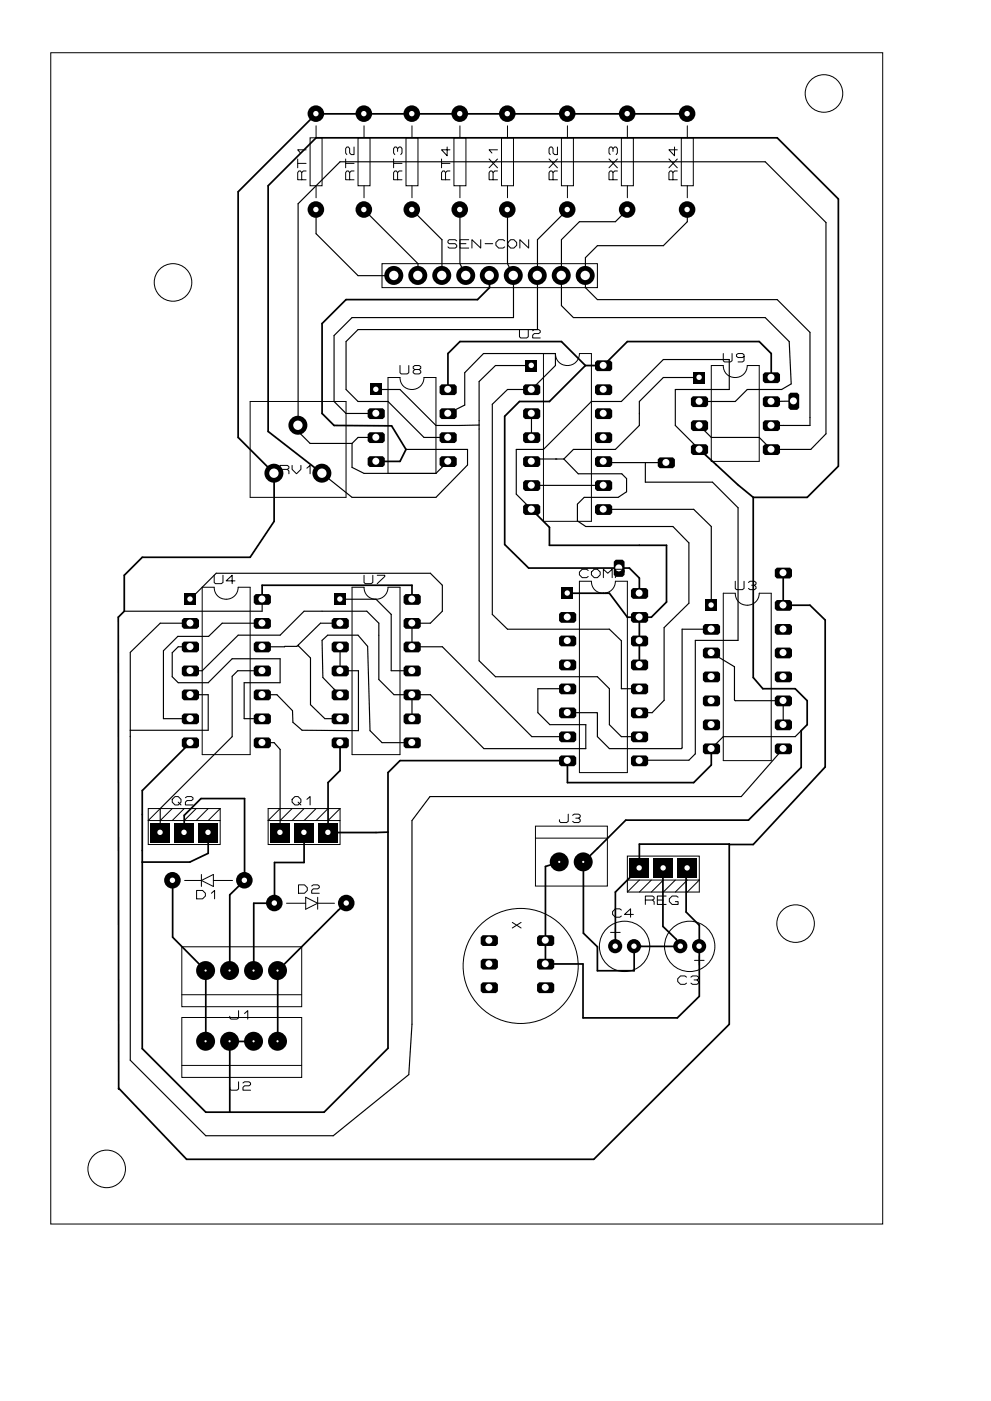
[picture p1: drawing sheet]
<svg xmlns="http://www.w3.org/2000/svg" width="210mm" height="297mm" viewBox="0 0 210 297" stroke-linecap="round" stroke-linejoin="round" font-family="sans-serif">
<g fill="none" stroke="#000" stroke-width=".24">
<path d="M67 44.4v5.1l8.9 8.9h7.6M77.1 44.4l11.5 11.5v2.5M87.3 44.4l6.3 6.4v7.6M97.5 44.4v11.5l1.2 2.5M107.5 44.4v11.5l1.3 2.5v8.9h-34.2l-3.8 3.8v14l2.5 2.5h6.4M120.2 44.4l-6.3 6.4v19h-38l-2.6 2.6v10.1l2.6 2.6h6.3l7.6 7.6h5.1M132.9 44.4l-2.5 2.6h-7.6l-3.8 3.8v14l2.5 2.5h40.6l5.1 5.1 .4 9-2 1.1h-7.3l-2.5 2.6h-7.6M145.6 44.4v2.6l-5.1 5.1h-13.9l-2.6 2.5v6.4l2.6 2.5h38.1l6.9 6.9v19.8h-8.2M112.6 77.5h-7.6l-3.5 3.4v59.1l3.5 3.4h21.6l2.5 2.6v7.6l2.6 2.5h3.8M74.6 94v5.1l2.5 1.2h15.3l2.5-2.5M79.7 92.7h-3.8l-1.3 1.3M79.7 82.5h5.1l7.6 7.7 9.1-.1"/>
<path d="M86 95.2h13.1v3.4l-6.7 6.8h-17.8l-6.4-5.1M94.9 92.7h.1M94.9 87.6l3.6-1.7v-6.9l3.9-4.1h15.3v2.6l-5.1 5h-5.1l-3.2 3.2v44.5l3.2 3.1h21.6l2.6 2.5v10.2h3.8M112.6 87.6v5.1M117.8 97.3h.1M119.5 97.3l3 3.1h9.2l1.1 1v2.8l-1.8 1.2h-7.2l-1.5 1.4v3.6l1.8 1.2h18.5l3.4 3.5v12.7l-5.3 5.2v15.4l-2.5 2.6h-2.7M119.5 97.3h-6.4l-.5 .5M127.8 97.8l1.8 .2h11.5M136.7 98v4.2h14.3l5.4 5.4v28.1h-9.1v24.1l-1.3 1.3-10.5 .1M148.2 95.2l-5.1-5v-7.7h11.4v-6.3h-14l-8.8 8.9h-6.4l-10.2 10.1h-5.7v9.5l3.2 3.2M148.2 80h-7.7l-5 5.1v5.1l-5.1 5h-8.9l-2 2.1M148.2 90.2l2.5 2.5h10.2l2.5 2.5h8.4l3.2-3.3v-44.7l-12.9-12.9h-90l-8.9 8.9v48.2l2.5 2.6h8.9"/>
<path d="M163.4 90.2h.1M168.1 85l-4.7 .1M112.6 102.9h15.2M127.8 107.9h19.2l3.7 3.7v16.7M40.3 137.1h-2.5l-1.3 1.2v5.1l1.3 1.3h6.3l5.1-5.1h10.2v5.1h-7.7v7.6h3.8M40.3 132.1h-6.3l-6.4 6.2v86.4l16 16h27l16-12.9 .7-10.7v-43.2l3.8-5.1h66l8.8-10.1M40.3 127l5.5-5.5h45.4l2.5 2.5v5.5l-2.5 2.6h-3.9M55.5 137.1h.1M55.5 132.1h.1M55.5 132.1h-8.4l-2.9 2.8h-6.5l-3.1 3v14.4h5.7M55.5 127v2.5h-29.2M63.2 136.7l-.3 .3-7.4 .1"/>
<path d="M63.2 136.7v.2l2.6 2.5v10l3 2.9h3.3M72.1 132.1h-4.2l-4.7 4.6M72.1 137.1v5.1h3.8v12.7l-11.9-.1-1.9-1.7-.1-2.5-3.3-3.4h-3.2M72.1 127h7.6l3.2 3.2v12h4.4M87.3 137.1h.1M87.3 132.1h.1M87.3 137.1h6.4l19 19h7.5M87.3 132.1v5M150.7 133.3h-6.2v25.2l-.1 .2h-15.3l-2.5-2.6-.1-5.1h-6.3M150.7 138.3l4.9 3v7l.2 .2h10.1v5.1M40.3 142.2h2.5l7.7-7.6h8.9l5-5.1h13.3l2.6 2.6v11.9l3.2 3.2h7.7l11.3 11.5h21.6v-5.1h-7.6l-2.5-2.6v-5h6.2M40.3 147.2h3.8v7.6h-16.5"/>
<path d="M55.5 142.2h-5.1l-1.2 1.1v12.8l-15.2 15.3v5M55.5 157.4h2.6l1.3 1.4v17.6M72.1 147.2l-3.7-3.6-.2-7.9 1.2-1.1h6.5l2 2.4 .5 17.9 2.5 2.5h6.4M87.3 147.2v5.1M169.8 154.9l-1.3 1.2h-15.3l-2.5 2.6"/>
</g>
<g fill="none" stroke="#000" stroke-width=".37">
<path d="M145.6 24.1h-78.6l-16.5 16.5v52.1l7.6 7.6v10.2l-5.1 7.6h-22.9l-3.8 3.8v7.6l-1.2 1.3v100v-.2l14.4 15.1h86.3l28.7-28.6v-38.2h-19v5.1l-5.1 5.1v11.5M103.7 58.4v2.6l-2.5 2.5h-27.9l-5.1 5.1v19l2.6 2.6 12.2 .1 3 4.9-1.2 2.6h-5.1M124 77.5l-7.6 7.6h-6.3l-3.2 3.1v27.2l5.1 5h21.3l2.2 2.1v3.2M124 77.5l-5-5.1h-21.5l-2.6 2.5v7.6M124 77.5h3.8l5.1-5.1h28l2.5 2.5v5.1M148.2 95.2l8.1 7.5 3.3 2.7M67 100.3h1.2l-11.4-8.9v-52l10.2-10.2h97.7l12.9 13v56.6l-6.6 6.6h-11.4M112.6 107.9l3.8 3.9v3.8h24.8v12l-3.2 3.2h-5.1l-3.8-5.1h-8.9M159.6 105.4v38.2l2 2.4h6.9l2.5 2.5v5.1l-1.2 1.3v7.7l-11.2 11.2h-26l-9 8.9v15.1l3 2.9v5h7.8v-5.1h9.8l-.9-1.5-2.8-2.8v-12.3M55.5 127v-3h31.8v3M135.5 130.8v10.1M165.9 121.4v6.9h5.7l3.2 3.1v31.2l-15.2 16.4h-5.1"/>
<path d="M40.3 157.4l-10.2 10.2v54.6l13.5 13.5h25.1l13.5-13.5v-58.5l2.6-2.5h35.4v4.7h26.8l3.7-3.8v-3.4M72.1 157.4v5.9l-2.6 2.6v10.5h12.7M39 176.4v-3.6l3.6-3.6h9.2v17.4l-3.1 3.1v16M44.1 176.4v4.4l-3.9 1.9h-10.1M64.4 176.4v6.4h-6.2v8.6h-4.4v14.3M36.6 186.6v12l7 7.1v15M73.4 191.4l-1.8 1.6-12.8 12.7v15M118.5 182.7l-2.9 .9v20.7h7.9v11.4h20l4.7-4.5v-15.1l-2.8-2.8v-7.3l.2-2M53.8 220.7h-5.1v15"/>
</g>
<g fill="#000">
<path d="M119 124.5h2.5v2.5h-2.5z"/>
<circle cx="135.5" cy="135.8" r=".18"/>
<circle cx="135.5" cy="130.8" r=".18"/>
</g>
<circle cx="120.2" cy="125.7" r=".57" fill="#fff"/>
<path d="M118.9 129.7h2.8l.4 .4v1.5l-.4 .4h-2.8l-.5-.4v-1.5z" fill="#000"/>
<circle cx="120.2" cy="130.8" r=".74" fill="#fff"/>
<path d="M118.4 135.1l.5-.4h2.8l.4 .4v1.5l-.4 .4h-2.8l-.5-.4z" fill="#000"/>
<circle cx="120.2" cy="135.8" r=".74" fill="#fff"/>
<path d="M118.9 139.8h2.8l.4 .4v1.4l-.4 .5h-2.8l-.5-.5v-1.4z" fill="#000"/>
<circle cx="120.2" cy="140.8" r=".74" fill="#fff"/>
<path d="M118.9 144.9h2.8l.4 .4v1.4l-.4 .5h-2.8l-.5-.5v-1.4z" fill="#000"/>
<circle cx="120.2" cy="145.9" r=".74" fill="#fff"/>
<path d="M118.9 149.9h2.8l.4 .5v1.4l-.4 .4h-2.8l-.5-.4v-1.4z" fill="#000"/>
<circle cx="120.2" cy="151" r=".74" fill="#fff"/>
<path d="M118.9 155h2.8l.4 .4v1.5l-.4 .4h-2.8l-.5-.4v-1.5z" fill="#000"/>
<circle cx="120.2" cy="156.1" r=".74" fill="#fff"/>
<path d="M118.9 160.1h2.8l.4 .4v1.5l-.4 .4h-2.8l-.5-.4v-1.5z" fill="#000"/>
<circle cx="120.2" cy="161.2" r=".74" fill="#fff"/>
<path d="M133.7 160.5l.4-.4h2.8l.4 .4v1.5l-.4 .4h-2.8l-.4-.4z" fill="#000"/>
<circle cx="135.4" cy="161.2" r=".74" fill="#fff"/>
<path d="M133.7 155.4l.4-.4h2.8l.4 .4v1.5l-.4 .4h-2.8l-.4-.4z" fill="#000"/>
<circle cx="135.4" cy="156.1" r=".74" fill="#fff"/>
<path d="M134.1 149.9h2.8l.4 .5v1.4l-.4 .4h-2.8l-.4-.4v-1.4z" fill="#000"/>
<circle cx="135.4" cy="151" r=".74" fill="#fff"/>
<path d="M134.1 144.9h2.8l.4 .4v1.4l-.4 .5h-2.8l-.4-.5v-1.4z" fill="#000"/>
<circle cx="135.4" cy="145.9" r=".74" fill="#fff"/>
<path d="M134.1 139.8h2.8l.4 .4v1.4l-.4 .5h-2.8l-.4-.5v-1.4z" fill="#000"/>
<circle cx="135.4" cy="140.8" r=".74" fill="#fff"/>
<path d="M133.7 135.1l.4-.4h2.8l.4 .4v1.5l-.4 .4h-2.8l-.4-.4z" fill="#000"/>
<circle cx="135.4" cy="135.8" r=".74" fill="#fff"/>
<path d="M134.1 129.7h2.8l.4 .4v1.5l-.4 .4h-2.8l-.4-.4v-1.5z" fill="#000"/>
<circle cx="135.4" cy="130.8" r=".74" fill="#fff"/>
<path d="M133.7 125.1l.4-.5h2.8l.4 .5v1.4l-.4 .4h-2.8l-.4-.4z" fill="#000"/>
<circle cx="135.4" cy="125.7" r=".74" fill="#fff"/>
<path d="M111.3 76.2h2.6v2.5h-2.6z" fill="#000"/>
<circle cx="112.6" cy="77.4" r=".57" fill="#fff"/>
<path d="M111.3 81.4h2.7l.5 .5v1.4l-.5 .4h-2.7l-.5-.4v-1.4z" fill="#000"/>
<circle cx="112.6" cy="82.5" r=".74" fill="#fff"/>
<path d="M111.3 86.5h2.7l.5 .5v1.4l-.5 .4h-2.7l-.5-.4v-1.4z" fill="#000"/>
<circle cx="112.6" cy="87.6" r=".74" fill="#fff"/>
<path d="M111.3 91.6h2.7l.5 .4v1.5l-.5 .4h-2.7l-.5-.4v-1.5z" fill="#000"/>
<circle cx="112.6" cy="92.7" r=".74" fill="#fff"/>
<path d="M110.8 97.1l.5-.4h2.7l.5 .4v1.5l-.5 .4h-2.7l-.5-.4z" fill="#000"/>
<circle cx="112.6" cy="97.7" r=".74" fill="#fff"/>
<path d="M111.3 101.8h2.7l.5 .4v1.4l-.5 .5h-2.7l-.5-.5v-1.4z" fill="#000"/>
<circle cx="112.6" cy="102.8" r=".74" fill="#fff"/>
<path d="M111.3 106.8h2.7l.5 .5v1.4l-.5 .4h-2.7l-.5-.4v-1.4z" fill="#000"/>
<circle cx="112.6" cy="107.9" r=".74" fill="#fff"/>
<path d="M126.5 106.8h2.8l.4 .5v1.4l-.4 .4h-2.8l-.4-.4v-1.4z" fill="#000"/>
<circle cx="127.8" cy="107.9" r=".74" fill="#fff"/>
<path d="M126.5 101.8h2.8l.4 .4v1.4l-.4 .5h-2.8l-.4-.5v-1.4z" fill="#000"/>
<circle cx="127.8" cy="102.8" r=".74" fill="#fff"/>
<path d="M126.1 97.1l.4-.4h2.8l.4 .4v1.5l-.4 .4h-2.8l-.4-.4z" fill="#000"/>
<circle cx="127.8" cy="97.7" r=".74" fill="#fff"/>
<path d="M126.1 92l.4-.4h2.8l.4 .4v1.5l-.4 .4h-2.8l-.4-.4z" fill="#000"/>
<circle cx="127.8" cy="92.7" r=".74" fill="#fff"/>
<path d="M126.5 86.5h2.8l.4 .5v1.4l-.4 .4h-2.8l-.4-.4v-1.4z" fill="#000"/>
<circle cx="127.8" cy="87.6" r=".74" fill="#fff"/>
<path d="M126.5 81.4h2.8l.4 .5v1.4l-.4 .4h-2.8l-.4-.4v-1.4z" fill="#000"/>
<circle cx="127.8" cy="82.5" r=".74" fill="#fff"/>
<path d="M126.1 76.8l.4-.4h2.8l.4 .4v1.4l-.4 .5h-2.8l-.4-.5z" fill="#000"/>
<circle cx="127.8" cy="77.4" r=".74" fill="#fff"/>
<path d="M149.4 127h2.6v2.5h-2.6z" fill="#000"/>
<circle cx="150.7" cy="128.2" r=".57" fill="#fff"/>
<path d="M149.4 132.2h2.7l.5 .5v1.4l-.5 .4h-2.7l-.5-.4v-1.4z" fill="#000"/>
<circle cx="150.7" cy="133.3" r=".74" fill="#fff"/>
<path d="M149.4 137.2h2.7l.5 .5v1.4l-.5 .4h-2.7l-.5-.4v-1.4z" fill="#000"/>
<circle cx="150.7" cy="138.3" r=".74" fill="#fff"/>
<path d="M149.4 142.3h2.7l.5 .4v1.5l-.5 .4h-2.7l-.5-.4v-1.5z" fill="#000"/>
<circle cx="150.7" cy="143.4" r=".74" fill="#fff"/>
<path d="M149.4 147.4h2.7l.5 .4v1.5l-.5 .4h-2.7l-.5-.4v-1.5z" fill="#000"/>
<circle cx="150.7" cy="148.5" r=".74" fill="#fff"/>
<path d="M149.4 152.5h2.7l.5 .4v1.4l-.5 .5h-2.7l-.5-.5v-1.4z" fill="#000"/>
<circle cx="150.7" cy="153.5" r=".74" fill="#fff"/>
<path d="M149.4 157.6h2.7l.5 .4v1.4l-.5 .5h-2.7l-.5-.5v-1.4z" fill="#000"/>
<circle cx="150.7" cy="158.6" r=".74" fill="#fff"/>
<path d="M164.6 157.6h2.8l.4 .4v1.4l-.4 .5h-2.8l-.4-.5v-1.4z" fill="#000"/>
<circle cx="165.9" cy="158.6" r=".74" fill="#fff"/>
<path d="M164.6 152.5h2.8l.4 .4v1.4l-.4 .5h-2.8l-.4-.5v-1.4z" fill="#000"/>
<circle cx="165.9" cy="153.5" r=".74" fill="#fff"/>
<path d="M164.2 147.8l.4-.4h2.8l.4 .4v1.5l-.4 .4h-2.8l-.4-.4z" fill="#000"/>
<circle cx="165.9" cy="148.5" r=".74" fill="#fff"/>
<path d="M164.2 142.7l.4-.4h2.8l.4 .4v1.5l-.4 .4h-2.8l-.4-.4z" fill="#000"/>
<circle cx="165.9" cy="143.4" r=".74" fill="#fff"/>
<path d="M164.2 137.7l.4-.5h2.8l.4 .5v1.4l-.4 .4h-2.8l-.4-.4z" fill="#000"/>
<circle cx="165.9" cy="138.3" r=".74" fill="#fff"/>
<path d="M164.2 132.7l.4-.5h2.8l.4 .5v1.4l-.4 .4h-2.8l-.4-.4z" fill="#000"/>
<circle cx="165.9" cy="133.3" r=".74" fill="#fff"/>
<path d="M164.6 127.2h2.8l.4 .4v1.4l-.4 .5h-2.8l-.4-.5v-1.4z" fill="#000"/>
<circle cx="165.9" cy="128.2" r=".74" fill="#fff"/>
<path d="M70.8 125.7h2.5v2.6h-2.5z" fill="#000"/>
<circle cx="72" cy="127" r=".57" fill="#fff"/>
<path d="M70.3 131.4l.4-.4h2.8l.4 .4v1.4l-.4 .5h-2.8l-.4-.5z" fill="#000"/>
<circle cx="72" cy="132" r=".74" fill="#fff"/>
<path d="M70.3 136.4l.4-.4h2.8l.4 .4v1.4l-.4 .5h-2.8l-.4-.5z" fill="#000"/>
<circle cx="72" cy="137" r=".74" fill="#fff"/>
<path d="M70.3 141.5l.4-.4h2.8l.4 .4v1.4l-.4 .4h-2.8l-.4-.4z" fill="#000"/>
<circle cx="72" cy="142.1" r=".74" fill="#fff"/>
<path d="M70.7 146.1h2.8l.4 .5v1.4l-.4 .4h-2.8l-.4-.4v-1.4z" fill="#000"/>
<circle cx="72" cy="147.2" r=".74" fill="#fff"/>
<path d="M70.7 151.2h2.8l.4 .4v1.5l-.4 .4h-2.8l-.4-.4v-1.5z" fill="#000"/>
<circle cx="72" cy="152.3" r=".74" fill="#fff"/>
<path d="M70.7 156.3h2.8l.4 .4v1.5l-.4 .4h-2.8l-.4-.4v-1.5z" fill="#000"/>
<circle cx="72" cy="157.4" r=".74" fill="#fff"/>
<path d="M85.9 156.3h2.8l.5 .4v1.5l-.5 .4h-2.8l-.4-.4v-1.5z" fill="#000"/>
<circle cx="87.2" cy="157.4" r=".74" fill="#fff"/>
<path d="M85.9 151.2h2.8l.5 .4v1.5l-.5 .4h-2.8l-.4-.4v-1.5z" fill="#000"/>
<circle cx="87.2" cy="152.3" r=".74" fill="#fff"/>
<path d="M85.9 146.1h2.8l.5 .5v1.4l-.5 .4h-2.8l-.4-.4v-1.4z" fill="#000"/>
<circle cx="87.2" cy="147.2" r=".74" fill="#fff"/>
<path d="M85.5 141.5l.4-.4h2.8l.5 .4v1.4l-.5 .4h-2.8l-.4-.4z" fill="#000"/>
<circle cx="87.2" cy="142.1" r=".74" fill="#fff"/>
<path d="M85.5 136.4l.4-.4h2.8l.5 .4v1.4l-.5 .5h-2.8l-.4-.5z" fill="#000"/>
<circle cx="87.2" cy="137" r=".74" fill="#fff"/>
<path d="M85.5 131.4l.4-.4h2.8l.5 .4v1.4l-.5 .5h-2.8l-.4-.5z" fill="#000"/>
<circle cx="87.2" cy="132" r=".74" fill="#fff"/>
<path d="M85.5 126.3l.4-.4h2.8l.5 .4v1.5l-.5 .4h-2.8l-.4-.4z" fill="#000"/>
<circle cx="87.2" cy="127" r=".74" fill="#fff"/>
<path d="M39 125.7h2.6v2.6h-2.6z" fill="#000"/>
<circle cx="40.3" cy="127" r=".57" fill="#fff"/>
<path d="M38.5 131.4l.4-.4h2.8l.5 .4v1.4l-.5 .5h-2.8l-.4-.5z" fill="#000"/>
<circle cx="40.3" cy="132" r=".74" fill="#fff"/>
<path d="M38.5 136.4l.4-.4h2.8l.5 .4v1.4l-.5 .5h-2.8l-.4-.5z" fill="#000"/>
<circle cx="40.3" cy="137" r=".74" fill="#fff"/>
<path d="M38.5 141.5l.4-.4h2.8l.5 .4v1.4l-.5 .4h-2.8l-.4-.4z" fill="#000"/>
<circle cx="40.3" cy="142.1" r=".74" fill="#fff"/>
<path d="M38.9 146.1h2.8l.5 .5v1.4l-.5 .4h-2.8l-.4-.4v-1.4z" fill="#000"/>
<circle cx="40.3" cy="147.2" r=".74" fill="#fff"/>
<path d="M38.9 151.2h2.8l.5 .4v1.5l-.5 .4h-2.8l-.4-.4v-1.5z" fill="#000"/>
<circle cx="40.3" cy="152.3" r=".74" fill="#fff"/>
<path d="M38.9 156.3h2.8l.5 .4v1.5l-.5 .4h-2.8l-.4-.4v-1.5z" fill="#000"/>
<circle cx="40.3" cy="157.4" r=".74" fill="#fff"/>
<path d="M53.8 156.7l.4-.4h2.8l.4 .4v1.5l-.4 .4h-2.8l-.4-.4z" fill="#000"/>
<circle cx="55.5" cy="157.4" r=".74" fill="#fff"/>
<path d="M53.8 151.6l.4-.4h2.8l.4 .4v1.5l-.4 .4h-2.8l-.4-.4z" fill="#000"/>
<circle cx="55.5" cy="152.3" r=".74" fill="#fff"/>
<path d="M54.2 146.1h2.8l.4 .5v1.4l-.4 .4h-2.8l-.4-.4v-1.4z" fill="#000"/>
<circle cx="55.5" cy="147.2" r=".74" fill="#fff"/>
<path d="M53.8 141.5l.4-.4h2.8l.4 .4v1.4l-.4 .4h-2.8l-.4-.4z" fill="#000"/>
<circle cx="55.5" cy="142.1" r=".74" fill="#fff"/>
<path d="M53.8 136.4l.4-.4h2.8l.4 .4v1.4l-.4 .5h-2.8l-.4-.5z" fill="#000"/>
<circle cx="55.5" cy="137" r=".74" fill="#fff"/>
<path d="M53.8 131.4l.4-.4h2.8l.4 .4v1.4l-.4 .5h-2.8l-.4-.5z" fill="#000"/>
<circle cx="55.5" cy="132" r=".74" fill="#fff"/>
<path d="M53.8 126.3l.4-.4h2.8l.4 .4v1.5l-.4 .4h-2.8l-.4-.4z" fill="#000"/>
<circle cx="55.5" cy="127" r=".74" fill="#fff"/>
<path d="M78.4 81.3h2.5v2.5h-2.5z" fill="#000"/>
<circle cx="79.6" cy="82.5" r=".57" fill="#fff"/>
<path d="M78.3 86.5h2.8l.4 .5v1.4l-.4 .4h-2.8l-.4-.4v-1.4z" fill="#000"/>
<circle cx="79.6" cy="87.6" r=".74" fill="#fff"/>
<path d="M78.3 91.6h2.8l.4 .4v1.5l-.4 .4h-2.8l-.4-.4v-1.5z" fill="#000"/>
<circle cx="79.6" cy="92.7" r=".74" fill="#fff"/>
<path d="M77.9 97.1l.4-.4h2.8l.4 .4v1.5l-.4 .4h-2.8l-.4-.4z" fill="#000"/>
<circle cx="79.6" cy="97.7" r=".74" fill="#fff"/>
<path d="M93.1 97.1l.5-.4h2.8l.4 .4v1.5l-.4 .4h-2.8l-.5-.4z" fill="#000"/>
<circle cx="94.9" cy="97.7" r=".74" fill="#fff"/>
<path d="M93.6 91.6h2.8l.4 .4v1.5l-.4 .4h-2.8l-.5-.4v-1.5z" fill="#000"/>
<circle cx="94.9" cy="92.7" r=".74" fill="#fff"/>
<path d="M93.6 86.5h2.8l.4 .5v1.4l-.4 .4h-2.8l-.5-.4v-1.4z" fill="#000"/>
<circle cx="94.9" cy="87.6" r=".74" fill="#fff"/>
<path d="M93.6 81.4h2.8l.4 .5v1.4l-.4 .4h-2.8l-.5-.4v-1.4z" fill="#000"/>
<circle cx="94.9" cy="82.5" r=".74" fill="#fff"/>
<path d="M146.9 78.7h2.5v2.6h-2.5z" fill="#000"/>
<circle cx="148.1" cy="80" r=".57" fill="#fff"/>
<path d="M146.4 84.4l.4-.4h2.8l.4 .4v1.5l-.4 .4h-2.8l-.4-.4z" fill="#000"/>
<circle cx="148.1" cy="85" r=".74" fill="#fff"/>
<path d="M146.8 89.1h2.8l.4 .4v1.4l-.4 .5h-2.8l-.4-.5v-1.4z" fill="#000"/>
<circle cx="148.1" cy="90.1" r=".74" fill="#fff"/>
<path d="M146.4 94.6l.4-.5h2.8l.4 .5v1.4l-.4 .4h-2.8l-.4-.4z" fill="#000"/>
<circle cx="148.1" cy="95.2" r=".74" fill="#fff"/>
<path d="M162.1 94.1h2.7l.5 .5v1.4l-.5 .4h-2.7l-.5-.4v-1.4z" fill="#000"/>
<circle cx="163.4" cy="95.2" r=".74" fill="#fff"/>
<path d="M162.1 89.1h2.7l.5 .4v1.4l-.5 .5h-2.7l-.5-.5v-1.4z" fill="#000"/>
<circle cx="163.4" cy="90.1" r=".74" fill="#fff"/>
<path d="M161.6 84.4l.5-.4h2.7l.5 .4v1.5l-.5 .4h-2.7l-.5-.4z" fill="#000"/>
<circle cx="163.4" cy="85" r=".74" fill="#fff"/>
<path d="M162.1 78.9h2.7l.5 .4v1.5l-.5 .4h-2.7l-.5-.4v-1.5z" fill="#000"/>
<circle cx="163.4" cy="80" r=".74" fill="#fff"/>
<circle cx="83.4" cy="58.4" r="2.01" fill="#000"/>
<circle cx="83.4" cy="58.4" r=".99" fill="#fff"/>
<circle cx="88.5" cy="58.4" r="2.01" fill="#000"/>
<circle cx="88.5" cy="58.4" r=".99" fill="#fff"/>
<circle cx="93.6" cy="58.4" r="2.01" fill="#000"/>
<circle cx="93.6" cy="58.4" r=".99" fill="#fff"/>
<circle cx="98.7" cy="58.4" r="2.01" fill="#000"/>
<circle cx="98.7" cy="58.4" r=".99" fill="#fff"/>
<circle cx="103.7" cy="58.4" r="2.01" fill="#000"/>
<circle cx="103.7" cy="58.4" r=".99" fill="#fff"/>
<circle cx="108.8" cy="58.4" r="2.01" fill="#000"/>
<circle cx="108.8" cy="58.4" r=".99" fill="#fff"/>
<circle cx="113.8" cy="58.4" r="2.01" fill="#000"/>
<circle cx="113.8" cy="58.4" r=".99" fill="#fff"/>
<circle cx="118.9" cy="58.4" r="2.01" fill="#000"/>
<circle cx="118.9" cy="58.4" r=".99" fill="#fff"/>
<circle cx="124" cy="58.4" r="2.01" fill="#000"/>
<circle cx="124" cy="58.4" r=".99" fill="#fff"/>
<circle cx="148.1" cy="200.5" r="1.5" fill="#000"/>
<circle cx="148.1" cy="200.5" r=".57" fill="#fff"/>
<circle cx="144.1" cy="200.5" r="1.5" fill="#000"/>
<circle cx="144.1" cy="200.5" r=".57" fill="#fff"/>
<circle cx="130.3" cy="200.5" r="1.5" fill="#000"/>
<circle cx="130.3" cy="200.5" r=".57" fill="#fff"/>
<circle cx="134.3" cy="200.5" r="1.5" fill="#000"/>
<circle cx="134.3" cy="200.5" r=".57" fill="#fff"/>
<path d="M57.3 174.4h4.1v4.1h-4.1z" fill="#000"/>
<circle cx="59.3" cy="176.4" r=".57" fill="#fff"/>
<path d="M62.4 174.4h4.1v4.1h-4.1z" fill="#000"/>
<circle cx="64.4" cy="176.4" r=".57" fill="#fff"/>
<path d="M67.5 174.4h4v4.1h-4z" fill="#000"/>
<circle cx="69.5" cy="176.4" r=".57" fill="#fff"/>
<path d="M31.9 174.4h4.1v4.1h-4.1z" fill="#000"/>
<circle cx="33.9" cy="176.4" r=".57" fill="#fff"/>
<path d="M37 174.4h4.1v4.1h-4.1z" fill="#000"/>
<circle cx="39" cy="176.4" r=".57" fill="#fff"/>
<path d="M42.1 174.4h4v4.1h-4z" fill="#000"/>
<circle cx="44.1" cy="176.4" r=".57" fill="#fff"/>
<circle cx="51.8" cy="186.6" r="1.76" fill="#000"/>
<circle cx="51.8" cy="186.6" r=".57" fill="#fff"/>
<circle cx="36.5" cy="186.6" r="1.76" fill="#000"/>
<circle cx="36.5" cy="186.6" r=".57" fill="#fff"/>
<circle cx="58.1" cy="191.4" r="1.76" fill="#000"/>
<circle cx="58.1" cy="191.4" r=".57" fill="#fff"/>
<circle cx="73.4" cy="191.4" r="1.76" fill="#000"/>
<circle cx="73.4" cy="191.4" r=".57" fill="#fff"/>
<circle cx="66.9" cy="44.4" r="1.76" fill="#000"/>
<circle cx="66.9" cy="44.4" r=".57" fill="#fff"/>
<circle cx="66.9" cy="24.1" r="1.76" fill="#000"/>
<circle cx="66.9" cy="24.1" r=".57" fill="#fff"/>
<circle cx="77.1" cy="44.4" r="1.76" fill="#000"/>
<circle cx="77.1" cy="44.4" r=".57" fill="#fff"/>
<circle cx="77.1" cy="24.1" r="1.76" fill="#000"/>
<circle cx="77.1" cy="24.1" r=".57" fill="#fff"/>
<circle cx="87.2" cy="44.4" r="1.76" fill="#000"/>
<circle cx="87.2" cy="44.4" r=".57" fill="#fff"/>
<circle cx="87.2" cy="24.1" r="1.76" fill="#000"/>
<circle cx="87.2" cy="24.1" r=".57" fill="#fff"/>
<circle cx="97.4" cy="44.4" r="1.76" fill="#000"/>
<circle cx="97.4" cy="44.4" r=".57" fill="#fff"/>
<circle cx="97.4" cy="24.1" r="1.76" fill="#000"/>
<circle cx="97.4" cy="24.1" r=".57" fill="#fff"/>
<circle cx="107.5" cy="44.4" r="1.76" fill="#000"/>
<circle cx="107.5" cy="44.4" r=".57" fill="#fff"/>
<circle cx="107.5" cy="24.1" r="1.76" fill="#000"/>
<circle cx="107.5" cy="24.1" r=".57" fill="#fff"/>
<circle cx="120.2" cy="44.4" r="1.76" fill="#000"/>
<circle cx="120.2" cy="44.4" r=".57" fill="#fff"/>
<circle cx="120.2" cy="24.1" r="1.76" fill="#000"/>
<circle cx="120.2" cy="24.1" r=".57" fill="#fff"/>
<circle cx="132.9" cy="44.4" r="1.76" fill="#000"/>
<circle cx="132.9" cy="44.4" r=".57" fill="#fff"/>
<circle cx="132.9" cy="24.1" r="1.76" fill="#000"/>
<circle cx="132.9" cy="24.1" r=".57" fill="#fff"/>
<circle cx="145.6" cy="44.4" r="1.76" fill="#000"/>
<circle cx="145.6" cy="44.4" r=".57" fill="#fff"/>
<circle cx="145.6" cy="24.1" r="1.76" fill="#000"/>
<circle cx="145.6" cy="24.1" r=".57" fill="#fff"/>
<circle cx="68.2" cy="100.3" r="2.01" fill="#000"/>
<circle cx="68.2" cy="100.3" r=".99" fill="#fff"/>
<circle cx="58" cy="100.3" r="2.01" fill="#000"/>
<circle cx="58" cy="100.3" r=".99" fill="#fff"/>
<circle cx="63.1" cy="90.1" r="2.01" fill="#000"/>
<circle cx="63.1" cy="90.1" r=".99" fill="#fff"/>
<path d="M113.8 198.6l.4-.4h2.8l.4 .4v1.5l-.4 .4h-2.8l-.4-.4z" fill="#000"/>
<circle cx="115.5" cy="199.3" r=".74" fill="#fff"/>
<path d="M113.8 203.6l.4-.4h2.8l.4 .4v1.5l-.4 .4h-2.8l-.4-.4z" fill="#000"/>
<circle cx="115.5" cy="204.3" r=".74" fill="#fff"/>
<path d="M113.8 208.6l.4-.4h2.8l.4 .4v1.5l-.4 .4h-2.8l-.4-.4z" fill="#000"/>
<circle cx="115.5" cy="209.3" r=".74" fill="#fff"/>
<path d="M101.9 198.6l.4-.4h2.8l.4 .4v1.5l-.4 .4h-2.8l-.4-.4z" fill="#000"/>
<circle cx="103.6" cy="199.3" r=".74" fill="#fff"/>
<path d="M101.9 203.6l.4-.4h2.8l.4 .4v1.5l-.4 .4h-2.8l-.4-.4z" fill="#000"/>
<circle cx="103.6" cy="204.3" r=".74" fill="#fff"/>
<path d="M101.9 208.6l.4-.4h2.8l.4 .4v1.5l-.4 .4h-2.8l-.4-.4z" fill="#000"/>
<circle cx="103.6" cy="209.3" r=".74" fill="#fff"/>
<path d="M143.6 181.9h4.1v4.1h-4.1z" fill="#000"/>
<circle cx="145.6" cy="183.9" r=".57" fill="#fff"/>
<path d="M138.5 181.9h4.1v4.1h-4.1z" fill="#000"/>
<circle cx="140.5" cy="183.9" r=".57" fill="#fff"/>
<path d="M133.4 181.9h4.1v4.1h-4.1z" fill="#000"/>
<circle cx="135.4" cy="183.9" r=".57" fill="#fff"/>
<path d="M164.6 120.3h2.8l.4 .4v1.5l-.4 .4h-2.8l-.4-.4v-1.5z" fill="#000"/>
<circle cx="165.9" cy="121.4" r=".74" fill="#fff"/>
<path d="M130.5 118.6h1.4l.4 .4v2.8l-.4 .5h-1.4l-.5-.5v-2.8z" fill="#000"/>
<circle cx="131.1" cy="120.4" r=".74" fill="#fff"/>
<path d="M167.5 83.2h1.4l.4 .5v2.7l-.4 .5h-1.4l-.5-.5v-2.7z" fill="#000"/>
<circle cx="168.1" cy="85" r=".74" fill="#fff"/>
<path d="M139.8 96.9h2.8l.4 .5v1.4l-.4 .4h-2.8l-.4-.4v-1.4z" fill="#000"/>
<circle cx="141.1" cy="98" r=".74" fill="#fff"/>
<circle cx="58.8" cy="205.7" r="2.01" fill="#000"/>
<circle cx="58.8" cy="205.7" r=".23" fill="#fff"/>
<circle cx="53.7" cy="205.7" r="2.01" fill="#000"/>
<circle cx="53.7" cy="205.7" r=".23" fill="#fff"/>
<circle cx="48.6" cy="205.7" r="2.01" fill="#000"/>
<circle cx="48.6" cy="205.7" r=".23" fill="#fff"/>
<circle cx="43.6" cy="205.7" r="2.01" fill="#000"/>
<circle cx="43.6" cy="205.7" r=".23" fill="#fff"/>
<circle cx="58.8" cy="220.7" r="2.01" fill="#000"/>
<circle cx="58.8" cy="220.7" r=".23" fill="#fff"/>
<circle cx="53.7" cy="220.7" r="2.01" fill="#000"/>
<circle cx="53.7" cy="220.7" r=".23" fill="#fff"/>
<circle cx="48.6" cy="220.7" r="2.01" fill="#000"/>
<circle cx="48.6" cy="220.7" r=".23" fill="#fff"/>
<circle cx="43.6" cy="220.7" r="2.01" fill="#000"/>
<circle cx="43.6" cy="220.7" r=".23" fill="#fff"/>
<circle cx="118.5" cy="182.7" r="2.01" fill="#000"/>
<circle cx="118.5" cy="182.7" r=".23" fill="#fff"/>
<circle cx="123.6" cy="182.7" r="2.01" fill="#000"/>
<circle cx="123.6" cy="182.7" r=".23" fill="#fff"/>
<g fill="none" stroke="#000" stroke-width=".21">
<path d="M10.8 11.2h176.2v248.2h-176.2zM63.1 33.7v1.9M63.1 34.6h1.8M63.9 38.1v-1.5l-.2-.4h-.4l-.2 .4v1.5h1.8M64.9 36.2h-.6l-.4 .4M64.9 31.7h-1.8l.6 .7M65.7 29.2h2.5v10.2h-2.5zM67 26.7v2.5M67 39.4v2.5M73.2 34.6h1.8M73.2 33.7v1.9M74.1 38.1v-1.5l-.3-.4h-.3l-.3 .4v1.5h1.8"/>
<path d="M75 36.2h-.6l-.3 .4M75 31.2v1.6h-.6l-.3-.4v-.9l-.3-.3h-.3l-.3 .3v.9l.3 .4M75.9 29.2h2.5v10.2h-2.5zM77.1 26.7v2.5M77.1 39.4v2.5M83.4 34.6h1.8M83.4 33.7v1.9M83.7 32.8l-.3-.4v-.9l.3-.3h.3l.2 .3 .4-.3h.3l.3 .3v.9l-.3 .4M84.2 38.1v-1.5l-.2-.4h-.3l-.3 .4v1.5h1.8M84.2 31.5v.6M85.2 36.2h-.6l-.4 .4M86 29.2h2.6v10.2h-2.6z"/>
<path d="M87.3 26.7v2.5M87.3 39.4v2.5M93.6 34.6h1.7M93.6 33.7v1.9M94.4 38.1v-1.5l-.3-.4h-.3l-.2 .4v1.5h1.7M94.7 31.2v1.8l-1.1-1.3h1.7M95.3 36.2h-.6l-.3 .4M96.2 29.2h2.5v10.2h-2.5zM97.5 26.7v2.5M97.5 39.4v2.5M103.6 33.7l1.8 1.9M104.5 38.1v-1.5l-.3-.4h-.3l-.3 .4v1.5h1.8"/>
<path d="M105.4 36.2h-.6l-.3 .4M105.4 31.7h-1.8l.6 .7M105.4 33.7l-1.8 1.9M106.3 29.2h2.5v10.2h-2.5zM107.5 26.7v2.5M107.5 39.4v2.5M116.3 33.7l1.8 1.9M117.2 38.1v-1.5l-.3-.4h-.3l-.3 .4v1.5h1.8M118.1 36.2h-.6l-.3 .4M118.1 31.2v1.6h-.6l-.3-.4v-.9l-.3-.3h-.3l-.3 .3v.9l.3 .4M118.1 33.7l-1.8 1.9M119 29.2h2.5v10.2h-2.5z"/>
<path d="M120.2 26.7v2.5M120.2 39.4v2.5M129 33.7l1.8 1.9M129.3 32.8l-.3-.4v-.9l.3-.3h.3l.3 .3 .3-.3h.4l.2 .3v.9l-.2 .4M129.9 38.1v-1.5l-.3-.4h-.3l-.3 .4v1.5h1.8M129.9 31.5v.6M130.8 36.2h-.6l-.3 .4M130.8 33.7l-1.8 1.9M131.7 29.2h2.5v10.2h-2.5zM132.9 26.7v2.5M132.9 39.4v2.5M141.7 33.7l1.8 1.9"/>
<path d="M142.6 38.1v-1.5l-.3-.4h-.3l-.3 .4v1.5h1.8M142.9 31.2v1.8l-1.2-1.3h1.8M143.5 36.2h-.6l-.3 .4M143.5 33.7l-1.8 1.9M144.4 29.2h2.5v10.2h-2.5zM145.6 26.7v2.5M145.6 39.4v2.5M80.9 55.9h45.7v5.1h-45.7zM96.8 51.1l-.4-.3h-1.2l-.3 .3v.3l.3 .2h1.2l.4 .4v.3l-.4 .3h-1.2l-.3-.3M97.5 51.6h1.2M99.3 50.8h-1.8v1.8h1.8M101.9 50.8v1.8l-1.9-1.8v1.8"/>
<path d="M102.8 51.6h1.6M106.9 51.1l-.3-.3h-.9l-.6 .6v.6l.6 .6h.9l.3-.3M107.6 51.4l.6-.6h.7l.6 .6v.6l-.6 .6h-.7l-.6-.6zM112 50.8v1.8l-1.8-1.8v1.8M84.8 77.5v1.5l.2 .2h1.3l.3-.2v-1.5M87.9 78.3l-.4-.2v-.4l.4-.2h.9l.4 .2v.4l-.4 .2h-.9l-.4 .4v.3l.4 .2h.9l.4-.2v-.3l-.4-.4M110.1 69.8v1.6l.2 .2h1.3l.3-.2v-1.6M112.9 70.1l.3-.3h.9l.4 .3v.3l-.4 .3h-.9l-.3 .3v.6h1.6M115.1 74.9h2.6a2.54 2.54 0 0 0 2.5 2.6 2.54 2.54 0 0 0 2.6-2.6h2.5v35.6h-10.2zM150.7 77.5h2.5a2.54 2.54 0 0 0 2.6 2.5 2.54 2.54 0 0 0 2.5-2.5h2.6v20.3h-10.2zM153.2 74.9v1.6l.3 .2h1.3l.3-.2v-1.6M157.6 75.5l-.3 .3h-.9l-.4-.3v-.3l.4-.3h.9l.3 .3v1.3l-.3 .2h-.9"/>
<path d="M53 85.1h20.3v20.3h-20.3zM59.4 99.5h1.5l.3-.3v-.3l-.3-.3h-1.5v1.8M60.9 99.5l.3 .3v.6M61.9 98.6v.9l.9 .9 1-.9v-.9M65 99.2l.7-.6v1.8M82.2 80h2.6a2.54 2.54 0 0 0 2.5 2.5 2.54 2.54 0 0 0 2.5-2.5h2.6v20.3h-10.2zM42.8 124.5h2.6a2.54 2.54 0 0 0 2.5 2.5 2.54 2.54 0 0 0 2.6-2.5h2.5v35.4h-10.2zM45.4 121.9v1.5l.2 .3h1.3l.3-.3v-1.5M49.8 123.1h-1.9l1.3-1.2v1.8M74.6 124.5h2.5a2.54 2.54 0 0 0 2.6 2.5 2.54 2.54 0 0 0 2.5-2.5h2.6v35.4h-10.2zM77.1 121.9v1.5l.3 .3h1.3l.3-.3v-1.5M79.9 121.9h1.6v.3l-1.6 1.5"/>
<path d="M122.8 123.2h2.5a2.54 2.54 0 0 0 2.5 2.5 2.54 2.54 0 0 0 2.6-2.5h2.5v40.5h-10.1zM124.6 120.9l-.3-.3h-.9l-.6 .6v.6l.6 .6h.9l.3-.2M125.3 121.2l.6-.6h.7l.6 .6v.6l-.6 .6h-.7l-.6-.6zM127.8 122.4v-1.8l1 .9 .9-.9v1.8M130.4 121.5h1.5l.3-.3v-.3l-.3-.3h-1.5v1.8M153.2 125.7h2.6a2.54 2.54 0 0 0 2.5 2.6 2.54 2.54 0 0 0 2.6-2.6h2.5v35.5h-10.2zM155.8 123.2v1.5l.2 .3h1.3l.3-.3v-1.5M158.6 123.4l.3-.2h1l.3 .2v.4l-.3 .2 .3 .4v.3l-.3 .3h-1l-.3-.3M159.3 124h.6M31.4 173.9h15.3v5.1h-15.3zM34 171.4l-2.6 2.5v-2.5h15.3M36.5 171.4l-2.5 2.5"/>
<path d="M37.1 168.8h.7l.6 .6v.6l-.6 .6h-.7l-.6-.6v-.6zM37.8 170l.6 .6M39 171.4l-2.5 2.5M39.3 169.1l.3-.3h1l.3 .3v.3l-.3 .3h-1l-.3 .3v.6h1.6M41.6 171.4l-2.6 2.5M44.1 171.4l-2.5 2.5M46.7 171.4v2.5M46.7 171.4l-2.6 2.5M56.8 173.9h15.3v5.1h-15.3zM59.4 171.4l-2.6 2.5v-2.5h15.3M61.9 171.4l-2.5 2.5M62.5 168.8h.7l.6 .6v.6l-.6 .6h-.7l-.6-.6v-.6z"/>
<path d="M63.2 170l.6 .6M64.4 171.4l-2.5 2.5M65 169.4l.7-.6v1.8M67 171.4l-2.6 2.5M69.5 171.4l-2.5 2.5M72.1 171.4v2.5M72.1 171.4l-2.6 2.5M113.5 175.1h15.2v12.7h-15.2zM113.5 177.6h15.2M120.4 172.6v1.5l-.3 .2h-1.3l-.3-.2v-.4M121.3 172.8l.4-.2h.9l.3 .2v.3l-.3 .3 .3 .3v.4l-.3 .2h-.9l-.4-.2M122 173.4h.6"/>
<path d="M39.1 186.6h3.6M41.7 188.7h1.2l.6 .6v.6l-.6 .6h-1.2zM42.7 186.6l2.5-1.3v2.6zM42.7 185.3v2.6M44.8 189.3l.7-.6v1.8M45.2 186.6h4.1M60.7 191.4h4.1M63.2 187.5h1.3l.6 .6v.6l-.6 .6h-1.3zM64.8 190.2l2.5 1.2-2.5 1.3zM66 187.8l.4-.3h.9l.3 .3v.3l-.3 .3h-.9l-.4 .3v.6h1.6M67.3 190.2v2.5M67.3 191.4h3.6"/>
<path d="M108.5 195.5l1.9 1.2M110.4 195.5l-1.9 1.2M129.4 197.6h2M130.4 196.6v1.9M131.7 192.9l-.4-.3h-.9l-.6 .6v.6l.6 .6h.9l.4-.3M132.9 181.4h15.3v5.1h-15.3zM132.9 186.5v2.6M132.9 189.1h15.3v-2.6l-2.6 2.6M134.2 193.8h-1.9l1.3-1.2v1.8M135.5 186.5l-2.6 2.6M136.7 190.8h1.6l.3-.3v-.3l-.3-.3h-1.6v1.8M138 186.5l-2.5 2.6"/>
<path d="M138.3 190.8l.3 .3v.6M139.3 190.8h1.2M140.5 186.5l-2.5 2.6M141.1 189.9h-1.8v1.8h1.8M143.1 186.5l-2.6 2.6M143.7 190.2l-.4-.3h-.9l-.6 .6v.6l.6 .6h1.3v-.6h-.6M145.6 186.5l-2.5 2.6M38.5 200.7h25.4v12.7h-25.4zM38.5 215.6h25.4v12.7h-25.4zM38.5 210.8h25.4M50.5 214.2v1.5l-.3 .3h-1.3l-.2-.3v-.3M51.8 214.8l.7-.6v1.8"/>
<path d="M145.5 207.1l-.4-.3h-.9l-.6 .6v.6l.6 .6h.9l.4-.2M146.4 207.1l.3-.3h1l.3 .3v.3l-.3 .3 .3 .3v.4l-.3 .2h-1l-.3-.2M147.1 207.7h.6M147.2 203.5h2M148.2 202.6v2M38.5 225.8h25.4M50.5 229.3v1.5l-.3 .3h-1.3l-.2-.3v-.3M51.5 229.5l.3-.2h.9l.4 .2v.4l-.4 .2h-.9l-.3 .4v.6h1.6"/>
<circle cx="174.6" cy="19.8" r="4"/>
<circle cx="36.7" cy="59.9" r="4"/>
<circle cx="168.6" cy="195.7" r="4"/>
<circle cx="110.3" cy="204.7" r="12.2"/>
<circle cx="132.3" cy="200.6" r="5.3"/>
<circle cx="146.1" cy="200.6" r="5.3"/>
<circle cx="22.6" cy="247.7" r="4"/>
</g>
</svg>
